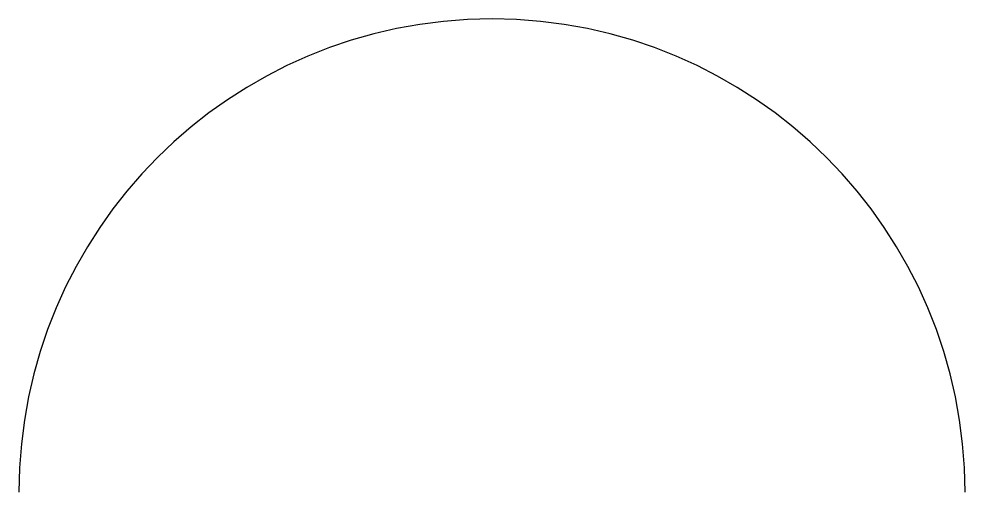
# Model space of a CAD drawing. Header units: metres. Extents: x -1 to 3, y 2 to 4.
import ezdxf

# ---------------------------------------------------------------- set-up
doc = ezdxf.new("R2010")
doc.units = ezdxf.units.M
doc.layers.add('Curves', color=7, linetype='Continuous')

msp = doc.modelspace()

# ---------------------------------------------------------------- linework, layer by layer
at = {"layer": 'Curves'}
msp.add_arc((1, 2, 1), 2, 0, 180, dxfattribs=at)

doc.saveas('drawing.dxf')
